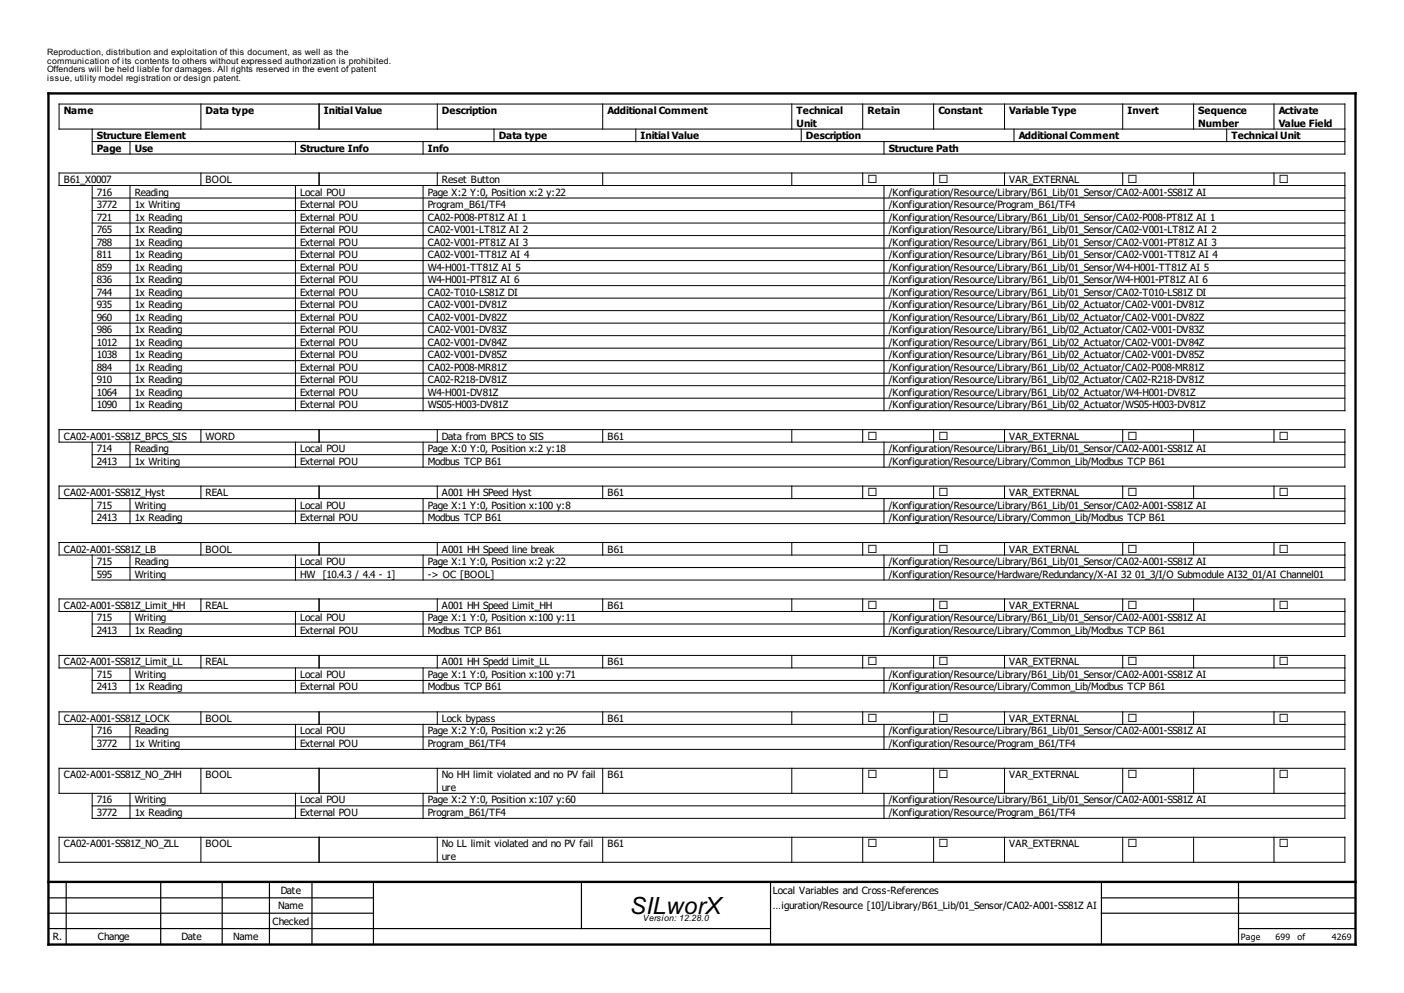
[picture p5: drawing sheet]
<svg xmlns="http://www.w3.org/2000/svg" width="297mm" height="210mm" viewBox="0 0 297 210" stroke-linecap="round" stroke-linejoin="round" font-family="sans-serif">
<defs><g id="words">
<text font-size="5" x="133.4" y="193.1">SILworX</text>
<g font-size="2.4">
<text x="183.5" y="38.7">¨</text>
<text x="198.5" y="38.7">¨</text>
<text x="238.5" y="38.7">¨</text>
<text x="270.5" y="38.7">¨</text>
<text x="183.5" y="92.9">¨</text>
<text x="198.5" y="92.9">¨</text>
<text x="238.5" y="92.9">¨</text>
<text x="270.5" y="92.9">¨</text>
<text x="183.5" y="104.9">¨</text>
<text x="198.5" y="104.9">¨</text>
<text x="238.5" y="104.9">¨</text>
<text x="270.5" y="104.9">¨</text>
<text x="183.5" y="116.8">¨</text>
<text x="198.5" y="116.8">¨</text>
<text x="238.5" y="116.8">¨</text>
<text x="270.5" y="116.8">¨</text>
<text x="183.5" y="128.7">¨</text>
<text x="198.5" y="128.7">¨</text>
<text x="238.5" y="128.7">¨</text>
<text x="270.5" y="128.7">¨</text>
<text x="183.5" y="140.7">¨</text>
<text x="198.5" y="140.7">¨</text>
<text x="238.5" y="140.7">¨</text>
<text x="270.5" y="140.7">¨</text>
<text x="183.5" y="152.6">¨</text>
<text x="198.5" y="152.6">¨</text>
<text x="238.5" y="152.6">¨</text>
<text x="270.5" y="152.6">¨</text>
<text x="183.5" y="164.5">¨</text>
<text x="198.5" y="164.5">¨</text>
<text x="238.5" y="164.5">¨</text>
<text x="270.5" y="164.5">¨</text>
<text x="183.5" y="179.1">¨</text>
<text x="198.5" y="179.1">¨</text>
<text x="238.5" y="179.1">¨</text>
<text x="270.5" y="179.1">¨</text>
</g>
<g font-size="2.1">
<text x="13.5" y="24.1">Name</text>
<text x="20.5" y="29.4">Structure Element</text>
<text x="43.5" y="24.1">Data type</text>
<text x="68.5" y="24.1">Initial Value</text>
<text x="93.5" y="24.1">Description</text>
<text x="105.5" y="29.4">Data type</text>
<text x="128.5" y="24.1">Additional Comment</text>
<text x="135.5" y="29.4">Initial Value</text>
<text x="168.5" y="24.1">Technical</text>
<text x="168.5" y="26.8">Unit</text>
<text x="170.5" y="29.4">Description</text>
<text x="183.5" y="24.1">Retain</text>
<text x="198.5" y="24.1">Constant</text>
<text x="213.5" y="24.1">Variable Type</text>
<text x="215.5" y="29.4">Additional Comment</text>
<text x="238.5" y="24.1">Invert</text>
<text x="253.5" y="24.1">Sequence</text>
<text x="253.5" y="26.8">Number</text>
<text x="260.5" y="29.4">Technical Unit</text>
<text x="270.5" y="24.1">Activate</text>
<text x="270.5" y="26.8">Value Field</text>
<text x="20.5" y="32">Page</text>
<text x="28.5" y="32">Use</text>
<text x="63.5" y="32">Structure Info</text>
<text x="90.5" y="32">Info</text>
<text x="188" y="32">Structure Path</text>
<text x="13.5" y="38.7">B61_X0007</text>
<text x="20.5" y="41.3">716</text>
<text x="28.5" y="41.3">Reading</text>
<text x="43.5" y="38.7">BOOL</text>
<text x="63.5" y="41.3">Local POU</text>
<text x="90.5" y="41.3">Page X:2 Y:0, Position x:2 y:22</text>
<text x="93.5" y="38.7">Reset Button</text>
<text x="188" y="41.3">/Konfiguration/Resource/Library/B61_Lib/01_Sensor/CA02-A001-SS81Z AI</text>
<text x="213.5" y="38.7">VAR_EXTERNAL</text>
<text x="20.5" y="44">3772</text>
<text x="20.5" y="46.6">721</text>
<text x="28.5" y="44">1x Writing</text>
<text x="28.5" y="46.6">1x Reading</text>
<text x="63.5" y="44">External POU</text>
<text x="63.5" y="46.6">External POU</text>
<text x="90.5" y="44">Program_B61/TF4</text>
<text x="90.5" y="46.6">CA02-P008-PT81Z AI 1</text>
<text x="188" y="44">/Konfiguration/Resource/Program_B61/TF4</text>
<text x="188" y="46.6">/Konfiguration/Resource/Library/B61_Lib/01_Sensor/CA02-P008-PT81Z AI 1</text>
<text x="20.5" y="49.3">765</text>
<text x="20.5" y="51.9">788</text>
<text x="28.5" y="49.3">1x Reading</text>
<text x="28.5" y="51.9">1x Reading</text>
<text x="63.5" y="49.3">External POU</text>
<text x="63.5" y="51.9">External POU</text>
<text x="90.5" y="49.3">CA02-V001-LT81Z AI 2</text>
<text x="90.5" y="51.9">CA02-V001-PT81Z AI 3</text>
<text x="188" y="49.3">/Konfiguration/Resource/Library/B61_Lib/01_Sensor/CA02-V001-LT81Z AI 2</text>
<text x="188" y="51.9">/Konfiguration/Resource/Library/B61_Lib/01_Sensor/CA02-V001-PT81Z AI 3</text>
<text x="20.5" y="54.6">811</text>
<text x="20.5" y="57.2">859</text>
<text x="20.5" y="59.8">836</text>
<text x="28.5" y="54.6">1x Reading</text>
<text x="28.5" y="57.2">1x Reading</text>
<text x="28.5" y="59.8">1x Reading</text>
<text x="63.5" y="54.6">External POU</text>
<text x="63.5" y="57.2">External POU</text>
<text x="63.5" y="59.8">External POU</text>
<text x="90.5" y="54.6">CA02-V001-TT81Z AI 4</text>
<text x="90.5" y="57.2">W4-H001-TT81Z AI 5</text>
<text x="90.5" y="59.8">W4-H001-PT81Z AI 6</text>
<text x="188" y="54.6">/Konfiguration/Resource/Library/B61_Lib/01_Sensor/CA02-V001-TT81Z AI 4</text>
<text x="188" y="57.2">/Konfiguration/Resource/Library/B61_Lib/01_Sensor/W4-H001-TT81Z AI 5</text>
<text x="188" y="59.8">/Konfiguration/Resource/Library/B61_Lib/01_Sensor/W4-H001-PT81Z AI 6</text>
<text x="20.5" y="62.5">744</text>
<text x="20.5" y="65.1">935</text>
<text x="28.5" y="62.5">1x Reading</text>
<text x="28.5" y="65.1">1x Reading</text>
<text x="63.5" y="62.5">External POU</text>
<text x="63.5" y="65.1">External POU</text>
<text x="90.5" y="62.5">CA02-T010-LS81Z DI</text>
<text x="90.5" y="65.1">CA02-V001-DV81Z</text>
<text x="188" y="62.5">/Konfiguration/Resource/Library/B61_Lib/01_Sensor/CA02-T010-LS81Z DI</text>
<text x="188" y="65.1">/Konfiguration/Resource/Library/B61_Lib/02_Actuator/CA02-V001-DV81Z</text>
<text x="20.5" y="67.8">960</text>
<text x="20.5" y="70.4">986</text>
<text x="28.5" y="67.8">1x Reading</text>
<text x="28.5" y="70.4">1x Reading</text>
<text x="63.5" y="67.8">External POU</text>
<text x="63.5" y="70.4">External POU</text>
<text x="90.5" y="67.8">CA02-V001-DV82Z</text>
<text x="90.5" y="70.4">CA02-V001-DV83Z</text>
<text x="188" y="67.8">/Konfiguration/Resource/Library/B61_Lib/02_Actuator/CA02-V001-DV82Z</text>
<text x="188" y="70.4">/Konfiguration/Resource/Library/B61_Lib/02_Actuator/CA02-V001-DV83Z</text>
<text x="20.5" y="73.1">1012</text>
<text x="20.5" y="75.7">1038</text>
<text x="28.5" y="73.1">1x Reading</text>
<text x="28.5" y="75.7">1x Reading</text>
<text x="63.5" y="73.1">External POU</text>
<text x="63.5" y="75.7">External POU</text>
<text x="90.5" y="73.1">CA02-V001-DV84Z</text>
<text x="90.5" y="75.7">CA02-V001-DV85Z</text>
<text x="188" y="73.1">/Konfiguration/Resource/Library/B61_Lib/02_Actuator/CA02-V001-DV84Z</text>
<text x="188" y="75.7">/Konfiguration/Resource/Library/B61_Lib/02_Actuator/CA02-V001-DV85Z</text>
<text x="20.5" y="78.4">884</text>
<text x="20.5" y="81">910</text>
<text x="20.5" y="83.6">1064</text>
<text x="28.5" y="78.4">1x Reading</text>
<text x="28.5" y="81">1x Reading</text>
<text x="28.5" y="83.6">1x Reading</text>
<text x="63.5" y="78.4">External POU</text>
<text x="63.5" y="81">External POU</text>
<text x="63.5" y="83.6">External POU</text>
<text x="90.5" y="78.4">CA02-P008-MR81Z</text>
<text x="90.5" y="81">CA02-R218-DV81Z</text>
<text x="90.5" y="83.6">W4-H001-DV81Z</text>
<text x="188" y="78.4">/Konfiguration/Resource/Library/B61_Lib/02_Actuator/CA02-P008-MR81Z</text>
<text x="188" y="81">/Konfiguration/Resource/Library/B61_Lib/02_Actuator/CA02-R218-DV81Z</text>
<text x="188" y="83.6">/Konfiguration/Resource/Library/B61_Lib/02_Actuator/W4-H001-DV81Z</text>
<text x="20.5" y="86.3">1090</text>
<text x="28.5" y="86.3">1x Reading</text>
<text x="63.5" y="86.3">External POU</text>
<text x="90.5" y="86.3">WS05-H003-DV81Z</text>
<text x="188" y="86.3">/Konfiguration/Resource/Library/B61_Lib/02_Actuator/WS05-H003-DV81Z</text>
<text x="13.5" y="92.9">CA02-A001-SS81Z_BPCS_SIS</text>
<text x="20.5" y="95.6">714</text>
<text x="28.5" y="95.6">Reading</text>
<text x="43.5" y="92.9">WORD</text>
<text x="63.5" y="95.6">Local POU</text>
<text x="90.5" y="95.6">Page X:0 Y:0, Position x:2 y:18</text>
<text x="93.5" y="92.9">Data from BPCS to SIS</text>
<text x="128.5" y="92.9">B61</text>
<text x="188" y="95.6">/Konfiguration/Resource/Library/B61_Lib/01_Sensor/CA02-A001-SS81Z AI</text>
<text x="213.5" y="92.9">VAR_EXTERNAL</text>
<text x="20.5" y="98.2">2413</text>
<text x="28.5" y="98.2">1x Writing</text>
<text x="63.5" y="98.2">External POU</text>
<text x="90.5" y="98.2">Modbus TCP B61</text>
<text x="188" y="98.2">/Konfiguration/Resource/Library/Common_Lib/Modbus TCP B61</text>
<text x="13.5" y="104.9">CA02-A001-SS81Z_Hyst</text>
<text x="20.5" y="107.5">715</text>
<text x="28.5" y="107.5">Writing</text>
<text x="43.5" y="104.9">REAL</text>
<text x="63.5" y="107.5">Local POU</text>
<text x="90.5" y="107.5">Page X:1 Y:0, Position x:100 y:8</text>
<text x="93.5" y="104.9">A001 HH SPeed Hyst</text>
<text x="128.5" y="104.9">B61</text>
<text x="188" y="107.5">/Konfiguration/Resource/Library/B61_Lib/01_Sensor/CA02-A001-SS81Z AI</text>
<text x="213.5" y="104.9">VAR_EXTERNAL</text>
<text x="20.5" y="110.1">2413</text>
<text x="28.5" y="110.1">1x Reading</text>
<text x="63.5" y="110.1">External POU</text>
<text x="90.5" y="110.1">Modbus TCP B61</text>
<text x="188" y="110.1">/Konfiguration/Resource/Library/Common_Lib/Modbus TCP B61</text>
<text x="13.5" y="116.8">CA02-A001-SS81Z_LB</text>
<text x="20.5" y="119.4">715</text>
<text x="28.5" y="119.4">Reading</text>
<text x="43.5" y="116.8">BOOL</text>
<text x="63.5" y="119.4">Local POU</text>
<text x="90.5" y="119.4">Page X:1 Y:0, Position x:2 y:22</text>
<text x="93.5" y="116.8">A001 HH Speed line break</text>
<text x="128.5" y="116.8">B61</text>
<text x="188" y="119.4">/Konfiguration/Resource/Library/B61_Lib/01_Sensor/CA02-A001-SS81Z AI</text>
<text x="213.5" y="116.8">VAR_EXTERNAL</text>
<text x="20.5" y="122.1">595</text>
<text x="28.5" y="122.1">Writing</text>
<text x="63.5" y="122.1">HW</text>
<text x="68.3" y="122.1">[10.4.3 / 4.4 - 1]</text>
<text x="90.5" y="122.1">-&gt; OC [BOOL]</text>
<text x="188" y="122.1">/Konfiguration/Resource/Hardware/Redundancy/X-AI 32</text>
<text x="240.1" y="122.1">01_3/I/O Submodule AI32_01/AI Channel01</text>
<text x="13.5" y="128.7">CA02-A001-SS81Z_Limit_HH</text>
<text x="20.5" y="131.4">715</text>
<text x="28.5" y="131.4">Writing</text>
<text x="43.5" y="128.7">REAL</text>
<text x="63.5" y="131.4">Local POU</text>
<text x="90.5" y="131.4">Page X:1 Y:0, Position x:100 y:11</text>
<text x="93.5" y="128.7">A001 HH Speed Limit_HH</text>
<text x="128.5" y="128.7">B61</text>
<text x="188" y="131.4">/Konfiguration/Resource/Library/B61_Lib/01_Sensor/CA02-A001-SS81Z AI</text>
<text x="213.5" y="128.7">VAR_EXTERNAL</text>
<text x="20.5" y="134">2413</text>
<text x="28.5" y="134">1x Reading</text>
<text x="63.5" y="134">External POU</text>
<text x="90.5" y="134">Modbus TCP B61</text>
<text x="188" y="134">/Konfiguration/Resource/Library/Common_Lib/Modbus TCP B61</text>
<text x="13.5" y="140.7">CA02-A001-SS81Z_Limit_LL</text>
<text x="20.5" y="143.3">715</text>
<text x="28.5" y="143.3">Writing</text>
<text x="43.5" y="140.7">REAL</text>
<text x="63.5" y="143.3">Local POU</text>
<text x="90.5" y="143.3">Page X:1 Y:0, Position x:100 y:71</text>
<text x="93.5" y="140.7">A001 HH Spedd Limit_LL</text>
<text x="128.5" y="140.7">B61</text>
<text x="188" y="143.3">/Konfiguration/Resource/Library/B61_Lib/01_Sensor/CA02-A001-SS81Z AI</text>
<text x="213.5" y="140.7">VAR_EXTERNAL</text>
<text x="20.5" y="145.9">2413</text>
<text x="28.5" y="145.9">1x Reading</text>
<text x="63.5" y="145.9">External POU</text>
<text x="90.5" y="145.9">Modbus TCP B61</text>
<text x="188" y="145.9">/Konfiguration/Resource/Library/Common_Lib/Modbus TCP B61</text>
<text x="13.5" y="152.6">CA02-A001-SS81Z_LOCK</text>
<text x="20.5" y="155.2">716</text>
<text x="28.5" y="155.2">Reading</text>
<text x="43.5" y="152.6">BOOL</text>
<text x="63.5" y="155.2">Local POU</text>
<text x="90.5" y="155.2">Page X:2 Y:0, Position x:2 y:26</text>
<text x="93.5" y="152.6">Lock bypass</text>
<text x="128.5" y="152.6">B61</text>
<text x="188" y="155.2">/Konfiguration/Resource/Library/B61_Lib/01_Sensor/CA02-A001-SS81Z AI</text>
<text x="213.5" y="152.6">VAR_EXTERNAL</text>
<text x="20.5" y="157.9">3772</text>
<text x="28.5" y="157.9">1x Writing</text>
<text x="63.5" y="157.9">External POU</text>
<text x="90.5" y="157.9">Program_B61/TF4</text>
<text x="188" y="157.9">/Konfiguration/Resource/Program_B61/TF4</text>
<text x="13.5" y="164.5">CA02-A001-SS81Z_NO_ZHH</text>
<text x="43.5" y="164.5">BOOL</text>
<text x="93.5" y="164.5">No HH limit violated and no PV fail</text>
<text x="93.5" y="167.2">ure</text>
<text x="128.5" y="164.5">B61</text>
<text x="213.5" y="164.5">VAR_EXTERNAL</text>
<text x="20.5" y="169.8">716</text>
<text x="20.5" y="172.5">3772</text>
<text x="28.5" y="169.8">Writing</text>
<text x="28.5" y="172.5">1x Reading</text>
<text x="63.5" y="169.8">Local POU</text>
<text x="63.5" y="172.5">External POU</text>
<text x="90.5" y="169.8">Page X:2 Y:0, Position x:107 y:60</text>
<text x="90.5" y="172.5">Program_B61/TF4</text>
<text x="188" y="169.8">/Konfiguration/Resource/Library/B61_Lib/01_Sensor/CA02-A001-SS81Z AI</text>
<text x="188" y="172.5">/Konfiguration/Resource/Program_B61/TF4</text>
<text x="13.5" y="179.1">CA02-A001-SS81Z_NO_ZLL</text>
<text x="43.5" y="179.1">BOOL</text>
<text x="93.5" y="179.1">No LL limit violated and no PV fail</text>
<text x="128.5" y="179.1">B61</text>
<text x="213.5" y="179.1">VAR_EXTERNAL</text>
<text x="93.5" y="181.7">ure</text>
<text x="59.4" y="189">Date</text>
<text x="163.5" y="189">Local Variables and Cross-References</text>
<text x="57.7" y="195.5">Checked</text>
<text x="58.9" y="192.2">Name</text>
<text x="163.5" y="192.2">…iguration/Resource [10]/Library/B61_Lib/01_Sensor/CA02-A001-SS81Z AI</text>
<text x="11.2" y="198.7">R.</text>
<text x="20.7" y="198.7">Change</text>
<text x="38.4" y="198.7">Date</text>
<text x="49.4" y="198.7">Name</text>
</g>
<g font-size="1.9">
<text x="10" y="11.6">Reproduction, distribution and exploitation of this document, as well as the</text>
<text x="10" y="13.4">communication of its contents to others without expressed authorization is prohibited.</text>
<text x="10" y="15.3">Offenders will be held liable for damages. All rights reserved in the event of patent</text>
<text x="10" y="17.1">issue, utility model registration or design patent.</text>
<text x="136" y="194.7">Version: 12.28.0</text>
<text x="262.5" y="198.7">Page</text>
<text x="269.9" y="198.7">699</text>
<text x="274.5" y="198.7">of</text>
<text x="281.8" y="198.7">4269</text>
</g>
</g></defs>
<path d="M10.3 19.7h276.5v180h-276.5zM10.3 186.4h276.5" fill="none" stroke="#000" stroke-width=".5"/>
<g fill="none" stroke="#000" stroke-width=".25">
<path d="M10.3 189.8h68.7M10.3 193h68.7M10.3 196.3h152.7M14 186.4v13.3M34 186.4v13.3M47 186.4v13.3M57 186.4v13.3M66 186.4v13.3M79 186.4v13.3M123 186.4v9.9M163 186.4v13.3M233 189.8h53.8"/>
<path d="M233 193h53.8M233 186.4v13.3M262 196.3h24.8M262 186.4v13.3"/>
</g>
<g fill="none" stroke="#000" stroke-width=".21">
<path d="M19.5 27.3v5.3h265v-10.6h-272v5.3h272M19.5 39.2v47.6h265v-50.2h-272v2.6h272M19.5 29.9h265M27.5 29.9v2.7M27.5 39.2v47.6M42.5 22v5.3M42.5 36.6v2.6M62.5 29.9v2.7M62.5 39.2v47.6M67.5 22v5.3M67.5 36.6v2.6M89.5 29.9v2.7"/>
<path d="M89.5 39.2v47.6M92.5 22v5.3M92.5 36.6v2.6M104.5 27.3v2.6M127.5 22v5.3M127.5 36.6v2.6M134.5 27.3v2.6M167.5 22v5.3M167.5 36.6v2.6M169.5 27.3v2.6M182.5 22v5.3M182.5 36.6v2.6"/>
<path d="M187 29.9v2.7M187 39.2v47.6M197.5 22v5.3M197.5 36.6v2.6M212.5 22v5.3M212.5 36.6v2.6M214.5 27.3v2.6M237.5 22v5.3M237.5 36.6v2.6M252.5 22v5.3M252.5 36.6v2.6M259.5 27.3v2.6"/>
<path d="M269.5 22v5.3M269.5 36.6v2.6M19.5 41.9h265M19.5 44.5h265M19.5 47.1h265M19.5 49.8h265M19.5 52.4h265M19.5 55.1h265M19.5 57.7h265M19.5 60.4h265M19.5 63h265M19.5 65.7h265"/>
<path d="M19.5 68.3h265M19.5 71h265M19.5 73.6h265M19.5 76.2h265M19.5 78.9h265M19.5 93.5v5.2h265v-7.9h-272v2.7h272M19.5 81.5h265M19.5 84.2h265M19.5 96.1h265M27.5 93.5v5.2M42.5 90.8v2.7M62.5 93.5v5.2"/>
<path d="M67.5 90.8v2.7M89.5 93.5v5.2M92.5 90.8v2.7M127.5 90.8v2.7M167.5 90.8v2.7M182.5 90.8v2.7M187 93.5v5.2M197.5 90.8v2.7M212.5 90.8v2.7M237.5 90.8v2.7M252.5 90.8v2.7M269.5 90.8v2.7"/>
<path d="M19.5 105.4v5.3h265v-8h-272v2.7h272M19.5 117.3v5.3h265v-7.9h-272v2.6h272M19.5 108h265M19.5 120h265M27.5 105.4v5.3M27.5 117.3v5.3M42.5 102.7v2.7M42.5 114.7v2.6M62.5 105.4v5.3M62.5 117.3v5.3M67.5 102.7v2.7M67.5 114.7v2.6"/>
<path d="M89.5 105.4v5.3M89.5 117.3v5.3M92.5 102.7v2.7M92.5 114.7v2.6M127.5 102.7v2.7M127.5 114.7v2.6M167.5 102.7v2.7M167.5 114.7v2.6M182.5 102.7v2.7M182.5 114.7v2.6M187 105.4v5.3M187 117.3v5.3"/>
<path d="M197.5 102.7v2.7M197.5 114.7v2.6M212.5 102.7v2.7M212.5 114.7v2.6M237.5 102.7v2.7M237.5 114.7v2.6M252.5 102.7v2.7M252.5 114.7v2.6M269.5 102.7v2.7M269.5 114.7v2.6M19.5 129.3v5.2h265v-7.9h-272v2.7h272M19.5 131.9h265"/>
<path d="M27.5 129.3v5.2M42.5 126.6v2.7M42.5 138.5v2.7M62.5 129.3v5.2M67.5 126.6v2.7M67.5 138.5v2.7M89.5 129.3v5.2M92.5 126.6v2.7M92.5 138.5v2.7M127.5 126.6v2.7M127.5 138.5v2.7M167.5 126.6v2.7"/>
<path d="M167.5 138.5v2.7M182.5 126.6v2.7M182.5 138.5v2.7M187 129.3v5.2M197.5 126.6v2.7M197.5 138.5v2.7M212.5 126.6v2.7M212.5 138.5v2.7M237.5 126.6v2.7M237.5 138.5v2.7M252.5 126.6v2.7M252.5 138.5v2.7"/>
<path d="M269.5 126.6v2.7M269.5 138.5v2.7M19.5 141.2v5.3h265v-8h-272v2.7h272M19.5 153.1v5.3h265v-7.9h-272v2.6h272M19.5 143.8h265M19.5 155.8h265M27.5 141.2v5.3M27.5 153.1v5.3M42.5 150.5v2.6M62.5 141.2v5.3M62.5 153.1v5.3M67.5 150.5v2.6"/>
<path d="M89.5 141.2v5.3M89.5 153.1v5.3M92.5 150.5v2.6M127.5 150.5v2.6M167.5 150.5v2.6M182.5 150.5v2.6M187 141.2v5.3M187 153.1v5.3M197.5 150.5v2.6M212.5 150.5v2.6M237.5 150.5v2.6M252.5 150.5v2.6"/>
<path d="M269.5 150.5v2.6M12.5 177h272v5.3h-272zM19.5 167.7v5.3h265v-10.6h-272v5.3h272M19.5 170.3h265M27.5 167.7v5.3M42.5 162.4v5.3M42.5 177v5.3M62.5 167.7v5.3M67.5 162.4v5.3M67.5 177v5.3M89.5 167.7v5.3M92.5 162.4v5.3"/>
<path d="M92.5 177v5.3M127.5 162.4v5.3M127.5 177v5.3M167.5 162.4v5.3M167.5 177v5.3M182.5 162.4v5.3M182.5 177v5.3M187 167.7v5.3M197.5 162.4v5.3M197.5 177v5.3M212.5 162.4v5.3M212.5 177v5.3"/>
<path d="M237.5 162.4v5.3M237.5 177v5.3M252.5 162.4v5.3M252.5 177v5.3M269.5 162.4v5.3M269.5 177v5.3"/>
</g>
<use href="#words"/>
</svg>
